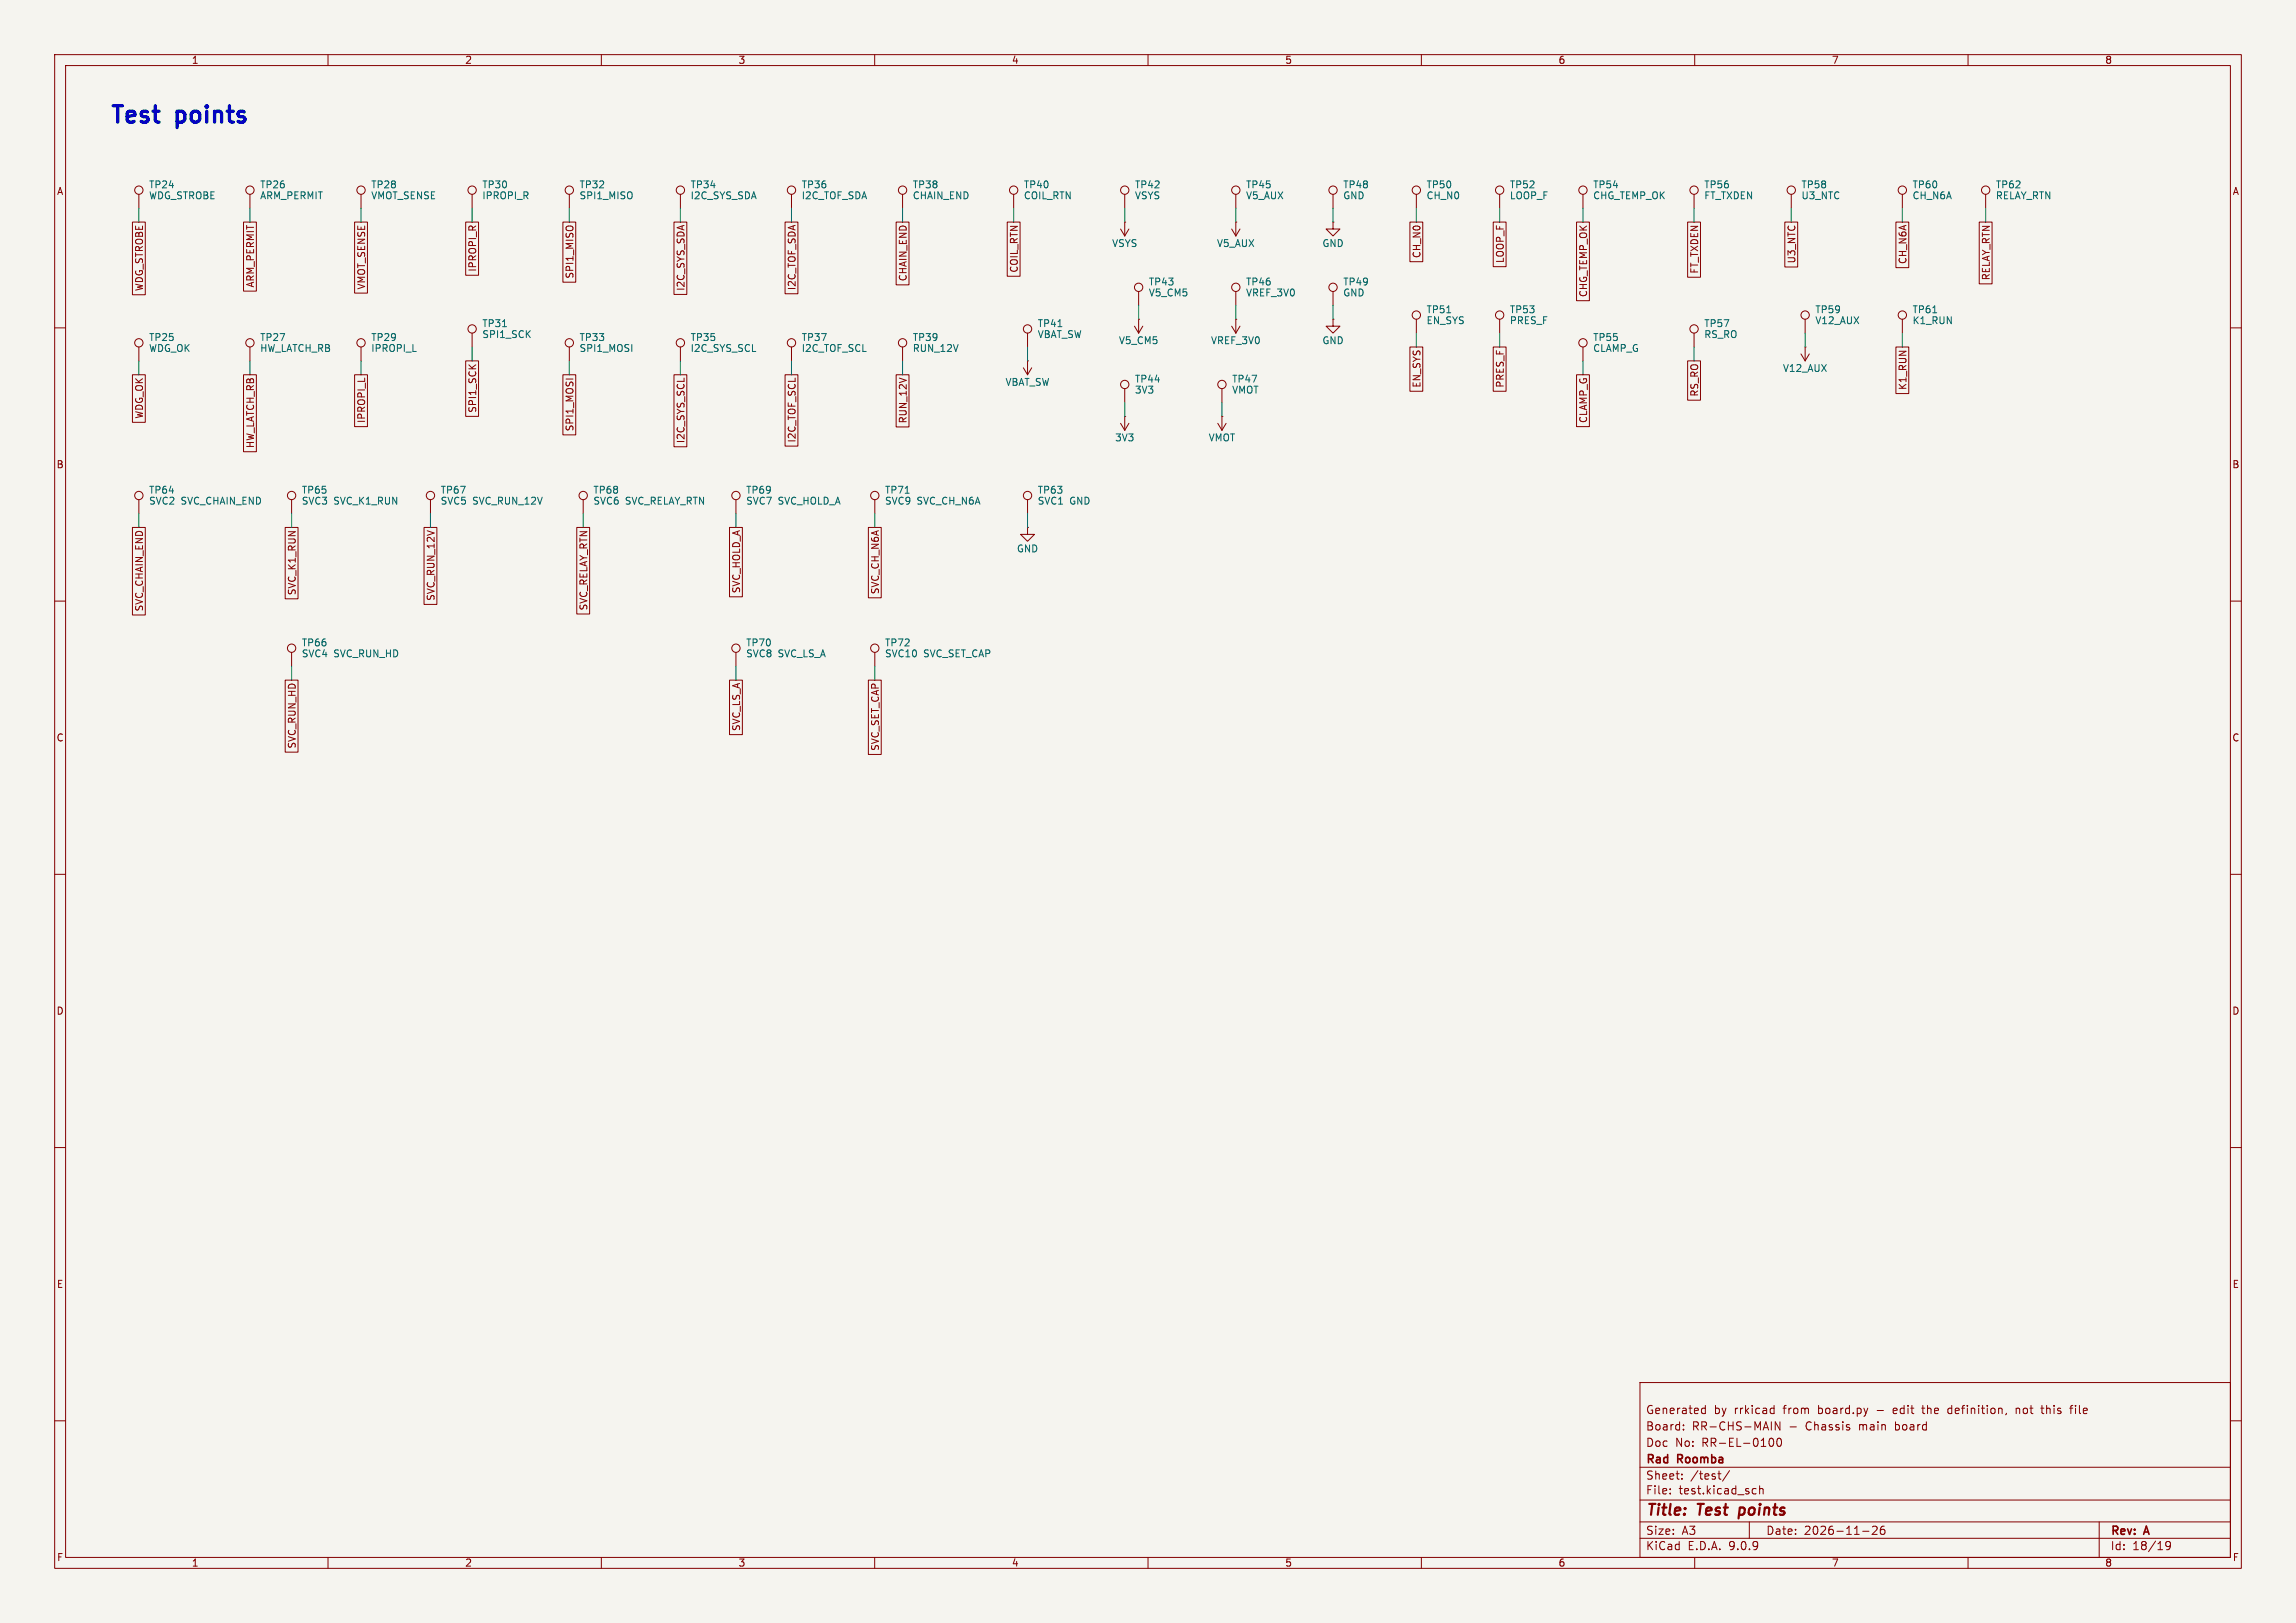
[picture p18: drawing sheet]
<svg xmlns="http://www.w3.org/2000/svg" width="420mm" height="297mm" viewBox="0 0 420 297" stroke-linecap="round" stroke-linejoin="round" font-family="sans-serif">
<defs><g id="words">
<g font-size="4.2" fill="#0000c2">
<text x="20" y="22.8">Test</text>
<text x="32.5" y="22.8">points</text>
</g>
<g font-size="2.8" fill="#840000">
<text x="301" y="277.9">Title:</text>
<text x="310.6" y="277.9">Test</text>
<text x="319" y="277.9">points</text>
</g>
<g font-size="2.1" fill="#840000">
<text x="301" y="262">Board:</text>
<text x="301" y="259">Generated</text>
<text x="309.5" y="262">RR-CHS-MAIN</text>
<text x="313.5" y="259">by</text>
<text x="317.3" y="259">rrkicad</text>
<text x="326.4" y="259">from</text>
<text x="327.3" y="262">-</text>
<text x="330.5" y="262">Chassis</text>
<text x="332.8" y="259">board.py</text>
<text x="340.3" y="262">main</text>
<text x="346.9" y="259">edit</text>
<text x="347.1" y="262">board</text>
<text x="352.4" y="259">the</text>
<text x="357.2" y="259">definition,</text>
<text x="369.8" y="259">not</text>
<text x="374.6" y="259">this</text>
<text x="380.1" y="259">file</text>
<text x="301" y="268.2">Rad</text>
<text x="301" y="265">Doc</text>
<text x="306.4" y="265">No:</text>
<text x="306.9" y="268.2">Roomba</text>
<text x="311.4" y="265">RR-EL-0100</text>
<text x="301" y="273.7">File:</text>
<text x="301" y="271">Sheet:</text>
<text x="307.1" y="273.7">test.kicad_sch</text>
<text x="309.2" y="271">/test/</text>
<text x="301" y="281.1">Size:</text>
<text x="307.6" y="281.1">A3</text>
<text x="323" y="281.1">Date:</text>
<text x="330" y="281.1">2026-11-26</text>
<text x="386" y="281.3">Rev:</text>
<text x="392.4" y="281.3">A</text>
<text x="301" y="283.9">KiCad</text>
<text x="308.7" y="283.9">E.D.A.</text>
<text x="316.3" y="283.9">9.0.9</text>
<text x="386" y="283.9">Id:</text>
<text x="390.1" y="283.9">18/19</text>
</g>
<g font-size="1.8" fill="#840000">
<text x="35" y="11.9">1</text>
<text x="85" y="11.9">2</text>
<text x="135" y="11.9">3</text>
<text x="185" y="11.9">4</text>
<text x="235" y="11.9">5</text>
<text x="285" y="11.9">6</text>
<text x="335" y="11.9">7</text>
<text x="385" y="11.9">8</text>
<text x="10.3" y="35.9">A</text>
<text x="408.3" y="35.9">A</text>
<text x="260" y="47.3" transform="rotate(-90 260 47.3)">CH_N0</text>
<text x="26.4" y="53.4" transform="rotate(-90 26.4 53.4)">WDG_STROBE</text>
<text x="46.7" y="52.7" transform="rotate(-90 46.7 52.7)">ARM_PERMIT</text>
<text x="67" y="53.1" transform="rotate(-90 67 53.1)">VMOT_SENSE</text>
<text x="87.3" y="49.8" transform="rotate(-90 87.3 49.8)">IPROPI_R</text>
<text x="105.1" y="51.1" transform="rotate(-90 105.1 51.1)">SPI1_MISO</text>
<text x="125.4" y="53.3" transform="rotate(-90 125.4 53.3)">I2C_SYS_SDA</text>
<text x="145.7" y="53.2" transform="rotate(-90 145.7 53.2)">I2C_TOF_SDA</text>
<text x="166.1" y="51.6" transform="rotate(-90 166.1 51.6)">CHAIN_END</text>
<text x="186.4" y="50" transform="rotate(-90 186.4 50)">COIL_RTN</text>
<text x="275.3" y="48.2" transform="rotate(-90 275.3 48.2)">LOOP_F</text>
<text x="310.8" y="50.2" transform="rotate(-90 310.8 50.2)">FT_TXDEN</text>
<text x="328.6" y="48.3" transform="rotate(-90 328.6 48.3)">U3_NTC</text>
<text x="348.9" y="48.4" transform="rotate(-90 348.9 48.4)">CH_N6A</text>
<text x="364.2" y="51.4" transform="rotate(-90 364.2 51.4)">RELAY_RTN</text>
<text x="290.5" y="54.5" transform="rotate(-90 290.5 54.5)">CHG_TEMP_OK</text>
<text x="260" y="71" transform="rotate(-90 260 71)">EN_SYS</text>
<text x="275.3" y="71" transform="rotate(-90 275.3 71)">PRES_F</text>
<text x="348.9" y="71.5" transform="rotate(-90 348.9 71.5)">K1_RUN</text>
<text x="26.4" y="76.7" transform="rotate(-90 26.4 76.7)">WDG_OK</text>
<text x="67" y="77.5" transform="rotate(-90 67 77.5)">IPROPI_L</text>
<text x="87.3" y="75.6" transform="rotate(-90 87.3 75.6)">SPI1_SCK</text>
<text x="166.1" y="77.6" transform="rotate(-90 166.1 77.6)">RUN_12V</text>
<text x="290.5" y="77.5" transform="rotate(-90 290.5 77.5)">CLAMP_G</text>
<text x="310.8" y="72.7" transform="rotate(-90 310.8 72.7)">RS_RO</text>
<text x="46.7" y="82.1" transform="rotate(-90 46.7 82.1)">HW_LATCH_RB</text>
<text x="105.1" y="79" transform="rotate(-90 105.1 79)">SPI1_MOSI</text>
<text x="125.4" y="81.2" transform="rotate(-90 125.4 81.2)">I2C_SYS_SCL</text>
<text x="145.7" y="81.1" transform="rotate(-90 145.7 81.1)">I2C_TOF_SCL</text>
<text x="10.3" y="85.9">B</text>
<text x="408.2" y="85.9">B</text>
<text x="26.4" y="112" transform="rotate(-90 26.4 112)">SVC_CHAIN_END</text>
<text x="54.3" y="109" transform="rotate(-90 54.3 109)">SVC_K1_RUN</text>
<text x="79.7" y="110" transform="rotate(-90 79.7 110)">SVC_RUN_12V</text>
<text x="107.6" y="111.8" transform="rotate(-90 107.6 111.8)">SVC_RELAY_RTN</text>
<text x="135.6" y="108.7" transform="rotate(-90 135.6 108.7)">SVC_HOLD_A</text>
<text x="161" y="108.8" transform="rotate(-90 161 108.8)">SVC_CH_N6A</text>
<text x="10.3" y="135.9">C</text>
<text x="54.3" y="137.1" transform="rotate(-90 54.3 137.1)">SVC_RUN_HD</text>
<text x="135.6" y="133.9" transform="rotate(-90 135.6 133.9)">SVC_LS_A</text>
<text x="161" y="137.5" transform="rotate(-90 161 137.5)">SVC_SET_CAP</text>
<text x="408.2" y="135.9">C</text>
<text x="10.3" y="185.9">D</text>
<text x="408.2" y="185.9">D</text>
<text x="10.3" y="235.9">E</text>
<text x="408.3" y="235.9">E</text>
<text x="10.3" y="285.9">F</text>
<text x="35" y="286.9">1</text>
<text x="85" y="286.9">2</text>
<text x="135" y="286.9">3</text>
<text x="185" y="286.9">4</text>
<text x="235" y="286.9">5</text>
<text x="285" y="286.9">6</text>
<text x="335" y="286.9">7</text>
<text x="385" y="286.9">8</text>
<text x="408.3" y="285.9">F</text>
</g>
<g font-size="1.8" fill="#006464">
<text x="27.2" y="34.7">TP24</text>
<text x="47.5" y="34.7">TP26</text>
<text x="67.8" y="34.7">TP28</text>
<text x="88.1" y="34.7">TP30</text>
<text x="105.9" y="34.7">TP32</text>
<text x="126.2" y="34.7">TP34</text>
<text x="146.6" y="34.7">TP36</text>
<text x="166.9" y="34.7">TP38</text>
<text x="187.2" y="34.7">TP40</text>
<text x="207.5" y="34.7">TP42</text>
<text x="227.8" y="34.7">TP45</text>
<text x="245.6" y="34.7">TP48</text>
<text x="260.9" y="34.7">TP50</text>
<text x="276.1" y="34.7">TP52</text>
<text x="291.3" y="34.7">TP54</text>
<text x="311.7" y="34.7">TP56</text>
<text x="329.4" y="34.7">TP58</text>
<text x="349.8" y="34.7">TP60</text>
<text x="365" y="34.7">TP62</text>
<text x="27.2" y="36.7">WDG_STROBE</text>
<text x="47.5" y="36.7">ARM_PERMIT</text>
<text x="67.8" y="36.7">VMOT_SENSE</text>
<text x="88.1" y="36.7">IPROPI_R</text>
<text x="105.9" y="36.7">SPI1_MISO</text>
<text x="126.2" y="36.7">I2C_SYS_SDA</text>
<text x="146.6" y="36.7">I2C_TOF_SDA</text>
<text x="166.9" y="36.7">CHAIN_END</text>
<text x="187.2" y="36.7">COIL_RTN</text>
<text x="207.5" y="36.7">VSYS</text>
<text x="227.8" y="36.7">V5_AUX</text>
<text x="245.6" y="36.7">GND</text>
<text x="260.9" y="36.7">CH_N0</text>
<text x="276.1" y="36.7">LOOP_F</text>
<text x="291.3" y="36.7">CHG_TEMP_OK</text>
<text x="311.7" y="36.7">FT_TXDEN</text>
<text x="329.4" y="36.7">U3_NTC</text>
<text x="349.8" y="36.7">CH_N6A</text>
<text x="365" y="36.7">RELAY_RTN</text>
<text x="203.3" y="45.4">VSYS</text>
<text x="222.5" y="45.4">V5_AUX</text>
<text x="241.8" y="45.4">GND</text>
<text x="210.1" y="52.4">TP43</text>
<text x="227.8" y="52.4">TP46</text>
<text x="245.6" y="52.4">TP49</text>
<text x="210.1" y="54.4">V5_CM5</text>
<text x="227.8" y="54.4">VREF_3V0</text>
<text x="245.6" y="54.4">GND</text>
<text x="260.9" y="59.5">EN_SYS</text>
<text x="260.9" y="57.5">TP51</text>
<text x="276.1" y="59.5">PRES_F</text>
<text x="276.1" y="57.5">TP53</text>
<text x="332" y="57.5">TP59</text>
<text x="332" y="59.5">V12_AUX</text>
<text x="349.8" y="59.5">K1_RUN</text>
<text x="349.8" y="57.5">TP61</text>
<text x="27.2" y="64.6">WDG_OK</text>
<text x="27.2" y="62.6">TP25</text>
<text x="47.5" y="64.6">HW_LATCH_RB</text>
<text x="47.5" y="62.6">TP27</text>
<text x="67.8" y="62.6">TP29</text>
<text x="67.8" y="64.6">IPROPI_L</text>
<text x="88.1" y="62.1">SPI1_SCK</text>
<text x="88.1" y="60.1">TP31</text>
<text x="105.9" y="62.6">TP33</text>
<text x="105.9" y="64.6">SPI1_MOSI</text>
<text x="126.2" y="64.6">I2C_SYS_SCL</text>
<text x="126.2" y="62.6">TP35</text>
<text x="146.6" y="62.6">TP37</text>
<text x="146.6" y="64.6">I2C_TOF_SCL</text>
<text x="166.9" y="62.6">TP39</text>
<text x="166.9" y="64.6">RUN_12V</text>
<text x="189.7" y="62.1">VBAT_SW</text>
<text x="189.7" y="60.1">TP41</text>
<text x="204.6" y="63.2">V5_CM5</text>
<text x="221.4" y="63.2">VREF_3V0</text>
<text x="241.8" y="63.2">GND</text>
<text x="291.3" y="64.6">CLAMP_G</text>
<text x="291.3" y="62.6">TP55</text>
<text x="311.7" y="60.1">TP57</text>
<text x="311.7" y="62.1">RS_RO</text>
<text x="183.8" y="70.8">VBAT_SW</text>
<text x="207.5" y="70.2">TP44</text>
<text x="225.3" y="70.2">TP47</text>
<text x="326" y="68.3">V12_AUX</text>
<text x="207.5" y="72.2">3V3</text>
<text x="225.3" y="72.2">VMOT</text>
<text x="203.9" y="81">3V3</text>
<text x="221" y="81">VMOT</text>
<text x="27.2" y="90.5">TP64</text>
<text x="27.2" y="92.5">SVC2</text>
<text x="33.1" y="92.5">SVC_CHAIN_END</text>
<text x="55.1" y="90.5">TP65</text>
<text x="55.1" y="92.5">SVC3</text>
<text x="61.1" y="92.5">SVC_K1_RUN</text>
<text x="80.5" y="92.5">SVC5</text>
<text x="80.5" y="90.5">TP67</text>
<text x="86.5" y="92.5">SVC_RUN_12V</text>
<text x="108.5" y="92.5">SVC6</text>
<text x="108.5" y="90.5">TP68</text>
<text x="114.4" y="92.5">SVC_RELAY_RTN</text>
<text x="136.4" y="90.5">TP69</text>
<text x="136.4" y="92.5">SVC7</text>
<text x="142.3" y="92.5">SVC_HOLD_A</text>
<text x="161.8" y="90.5">TP71</text>
<text x="161.8" y="92.5">SVC9</text>
<text x="167.7" y="92.5">SVC_CH_N6A</text>
<text x="189.7" y="92.5">SVC1</text>
<text x="189.7" y="90.5">TP63</text>
<text x="195.7" y="92.5">GND</text>
<text x="185.9" y="101.3">GND</text>
<text x="55.1" y="118.5">TP66</text>
<text x="136.4" y="118.5">TP70</text>
<text x="161.8" y="118.5">TP72</text>
<text x="55.1" y="120.5">SVC4</text>
<text x="61.1" y="120.5">SVC_RUN_HD</text>
<text x="136.4" y="120.5">SVC8</text>
<text x="142.3" y="120.5">SVC_LS_A</text>
<text x="161.8" y="120.5">SVC10</text>
<text x="168.9" y="120.5">SVC_SET_CAP</text>
</g>
</g></defs>
<path d="M0 0h420v297h-420z" fill="#f5f4ef" stroke="#f5f4ef" stroke-width=".18"/>
<g fill="none" stroke="#840000" stroke-width=".18">
<path d="M10 10h400v277h-400zM12 12h396v273h-396zM60 10v2M110 10v2M160 10v2M210 10v2M260 10v2M310 10v2M360 10v2M25.4 35.6v2.5M45.7 35.6v2.5M66 35.6v2.5"/>
<path d="M86.4 35.6v2.5M104.1 35.6v2.5M124.5 35.6v2.5M144.8 35.6v2.5M165.1 35.6v2.5M185.4 35.6v2.5M205.7 35.6v2.5M226.1 35.6v2.5M243.8 35.6v2.5M259.1 35.6v2.5M274.3 35.6v2.5M289.6 35.6v2.5"/>
<path d="M309.9 35.6v2.5M327.7 35.6v2.5M348 35.6v2.5M363.2 35.6v2.5M24.2 40.6h2.4v13.3h-2.4zM44.5 40.6h2.4v12.7h-2.4zM64.9 40.6h2.3v13h-2.3zM85.2 40.6h2.3v9.8h-2.3zM103 40.6h2.3v11h-2.3zM123.3 40.6h2.3v13.3h-2.3zM143.6 40.6h2.4v13.2h-2.4zM163.9 40.6h2.4v11.5h-2.4z"/>
<path d="M184.2 40.6h2.4v10h-2.4zM205 41.9l.7 1.3M205.7 40.6h.1M205.7 40.6v2.6M206.5 41.9l-.8 1.3M207.5 59.7l.8 1.3M208.3 58.4h.1M208.3 53.3v2.6M208.3 58.4v2.6M209 59.7l-.7 1.3M225.3 41.9l.8 1.3M225.3 59.7l.8 1.3"/>
<path d="M226.1 40.6h.1M226.1 58.4h.1M226.1 40.6v2.6M226.1 53.3v2.6M226.1 58.4v2.6M226.8 41.9l-.7 1.3M226.8 59.7l-.7 1.3M243.8 40.6v1.3h1.3l-1.3 1.3-1.2-1.3h1.2M243.8 40.6h.1M243.8 58.4v1.3h1.3l-1.3 1.3-1.2-1.3h1.2M243.8 58.4h.1M243.8 53.3v2.6"/>
<path d="M257.9 40.6h2.4v7.3h-2.4zM259.1 58.4v2.6M273.1 40.6h2.4v8.2h-2.4zM274.3 58.4v2.6M288.4 40.6h2.3v14.4h-2.3zM308.7 40.6h2.4v10.1h-2.4zM326.5 40.6h2.3v8.3h-2.3zM330.2 58.4v2.6M346.8 40.6h2.4v8.4h-2.4zM348 58.4v2.6M362 40.6h2.4v11.3h-2.4zM10 60h2"/>
<path d="M24.2 68.6h2.4v8.7h-2.4zM25.4 63.5v2.5M44.5 68.6h2.4v14.1h-2.4zM45.7 63.5v2.5M64.9 68.6h2.3v9.5h-2.3zM66 63.5v2.5M85.2 66h2.3v10.2h-2.3zM86.4 61v2.5M103 68.6h2.3v11h-2.3zM104.1 63.5v2.5M123.3 68.6h2.3v13.2h-2.3zM124.5 63.5v2.5"/>
<path d="M143.6 68.6h2.4v13h-2.4zM144.8 63.5v2.5M163.9 68.6h2.4v9.5h-2.4zM165.1 63.5v2.5M187.2 67.3l.8 1.3M188 66h.1M188 61v2.5M188 66v2.6M188.7 67.3l-.7 1.3M205 77.5l.7 1.2M205.7 76.2h.1M205.7 71.1v2.6"/>
<path d="M205.7 76.2v2.5M206.5 77.5l-.8 1.2M222.8 77.5l.7 1.2M223.5 76.2h.1M223.5 71.1v2.6M223.5 76.2v2.5M224.3 77.5l-.8 1.2M257.9 63.5h2.4v8.1h-2.4zM273.1 63.5h2.4v8.1h-2.4zM288.4 68.6h2.3v9.5h-2.3zM289.6 63.5v2.5M308.7 66h2.4v7.2h-2.4z"/>
<path d="M309.9 61v2.5M329.4 64.8l.8 1.2M330.2 63.5h.1M330.2 63.5v2.5M331 64.8l-.8 1.2M346.8 63.5h2.4v8.5h-2.4zM408 60h2M24.2 96.5h2.4v16h-2.4zM25.4 91.4v2.6M52.2 96.5h2.3v13.1h-2.3zM53.3 91.4v2.6M77.6 96.5h2.3v14.1h-2.3z"/>
<path d="M78.7 91.4v2.6M105.5 96.5h2.4v15.9h-2.4zM106.7 91.4v2.6M133.4 96.5h2.4v12.7h-2.4zM134.6 91.4v2.6M158.8 96.5h2.4v12.9h-2.4zM160 91.4v2.6M188 96.5v1.3h1.2l-1.2 1.3-1.3-1.3h1.3M188 96.5h.1M188 91.4v2.6M10 110h2M53.3 119.4v2.5"/>
<path d="M134.6 119.4v2.5M160 119.4v2.5M408 110h2M52.2 124.5h2.3v13.1h-2.3zM133.4 124.5h2.4v9.9h-2.4zM158.8 124.5h2.4v13.6h-2.4zM10 160h2M408 160h2M10 210h2M408 210h2M300 253h108v32h-108zM311.4 258.6h.5"/>
<path d="M311.4 257.8h.5M311.9 257.2v1.5M324.1 257.7l.4 .1M324.5 258.6l-.4 .1M324.5 257.2v1.5M343.4 258.1h1.1M351.5 257.7h.6M356.6 257.7l-.3 .3v.4l.3 .3M367 258.6l-.1 .3M368.8 257.7v1M369.2 257.7l-.4 .1M373.3 257.7h.6"/>
<path d="M373.5 257.2v1.3l.4 .2M378.6 257.7h.6M379.2 257.2l-.4 .2v1.3M10 260h2M300 278.5h108M300 274.5h108M300 268.5h108M305.5 273.2v.2M305.5 272.5v.1M307.7 270.5v.2M307.7 269.8v.1M307.9 261.5v.2"/>
<path d="M307.9 260.8v.1M314.2 269.7h.6M314.4 270.5l.4 .2M316.4 269.1l-1.3 1.9M320 278.5v3M320.8 272.4l.4 .1M321.2 273.3l-.4 .1M321.9 272.5l.2-.1 .3 .1 .1 .9M321.9 271.9v1.5M323.6 263.8l.1-.5 .2-.1a.8 .8 0 0 1 .6 .7 .8 .8 0 0 1-.6 .8l-.2-.2-.1-.4M325.2 263.3l.2-.1a.8 .8 0 0 1 .5 .7 .8 .8 0 0 1-.5 .8l-.2-.2-.2-.4zM325.6 260.2v1.5l-.9-1.5v1.5"/>
<path d="M342.5 279.4l.6-.1 .2 .1 .1 .3-1 1.1h1M344.7 279.3a.59 .59 0 0 0-.8 .6v.6l.2 .2 .4 .1 .2-.2 .1-.5-.1-.2h-.5l-.3 .2M384 278.5v6.5M408 260h2M60 285v2M110 285v2M160 285v2M210 285v2M260 285v2M300 281.5h108M310 285v2M340.7 280.2h1.2"/>
<path d="M360 285v2M397 282.7l-.3 .3h-.3l-.2-.3 .1-.5 .4-.1 .2 .1a.99 .99 0 0 1-.3 1.4h-.3"/>
<circle cx="25.4" cy="34.8" r=".76"/>
<circle cx="45.7" cy="34.8" r=".76"/>
<circle cx="66" cy="34.8" r=".76"/>
<circle cx="86.4" cy="34.8" r=".76"/>
<circle cx="104.1" cy="34.8" r=".76"/>
<circle cx="124.5" cy="34.8" r=".76"/>
<circle cx="144.8" cy="34.8" r=".76"/>
<circle cx="165.1" cy="34.8" r=".76"/>
<circle cx="185.4" cy="34.8" r=".76"/>
<circle cx="205.7" cy="34.8" r=".76"/>
<circle cx="226.1" cy="34.8" r=".76"/>
<circle cx="243.8" cy="34.8" r=".76"/>
<circle cx="259.1" cy="34.8" r=".76"/>
<circle cx="274.3" cy="34.8" r=".76"/>
<circle cx="289.6" cy="34.8" r=".76"/>
<circle cx="309.9" cy="34.8" r=".76"/>
<circle cx="327.7" cy="34.8" r=".76"/>
<circle cx="348" cy="34.8" r=".76"/>
<circle cx="363.2" cy="34.8" r=".76"/>
<circle cx="208.3" cy="52.6" r=".76"/>
<circle cx="226.1" cy="52.6" r=".76"/>
<circle cx="243.8" cy="52.6" r=".76"/>
<circle cx="259.1" cy="57.7" r=".76"/>
<circle cx="274.3" cy="57.7" r=".76"/>
<circle cx="330.2" cy="57.7" r=".76"/>
<circle cx="348" cy="57.7" r=".76"/>
<circle cx="25.4" cy="62.7" r=".76"/>
<circle cx="45.7" cy="62.7" r=".76"/>
<circle cx="66" cy="62.7" r=".76"/>
<circle cx="86.4" cy="60.2" r=".76"/>
<circle cx="104.1" cy="62.7" r=".76"/>
<circle cx="124.5" cy="62.7" r=".76"/>
<circle cx="144.8" cy="62.7" r=".76"/>
<circle cx="165.1" cy="62.7" r=".76"/>
<circle cx="188" cy="60.2" r=".76"/>
<circle cx="205.7" cy="70.4" r=".76"/>
<circle cx="223.5" cy="70.4" r=".76"/>
<circle cx="289.6" cy="62.7" r=".76"/>
<circle cx="309.9" cy="60.2" r=".76"/>
<circle cx="25.4" cy="90.7" r=".76"/>
<circle cx="53.3" cy="90.7" r=".76"/>
<circle cx="78.7" cy="90.7" r=".76"/>
<circle cx="106.7" cy="90.7" r=".76"/>
<circle cx="134.6" cy="90.7" r=".76"/>
<circle cx="160" cy="90.7" r=".76"/>
<circle cx="188" cy="90.7" r=".76"/>
<circle cx="53.3" cy="118.6" r=".76"/>
<circle cx="134.6" cy="118.6" r=".76"/>
<circle cx="160" cy="118.6" r=".76"/>
</g>
<path d="M318.3 275.9l-.3 2" fill="none" stroke="#840000" stroke-width=".4"/>
<path d="M91.9 59.8h.7M193.5 59.8h.7M264.6 57.2h.8M353.5 57.2h.8M165.6 90.3h.7" fill="none" stroke="#006464" stroke-width=".18"/>
<g fill="none" stroke="#009600" stroke-width=".18">
<path d="M25.4 38.1v2.5M45.7 38.1v2.5M66 38.1v2.5M86.4 38.1v2.5M104.1 38.1v2.5M124.5 38.1v2.5M144.8 38.1v2.5M165.1 38.1v2.5M185.4 38.1v2.5M205.7 38.1v2.5M226.1 38.1v2.5M243.8 38.1v2.5"/>
<path d="M259.1 38.1v2.5M274.3 38.1v2.5M289.6 38.1v2.5M309.9 38.1v2.5M327.7 38.1v2.5M348 38.1v2.5M363.2 38.1v2.5M208.3 55.9v2.5M226.1 55.9v2.5M243.8 55.9v2.5M25.4 66v2.6M45.7 66v2.6"/>
<path d="M66 66v2.6M86.4 63.5v2.5M104.1 66v2.6M124.5 66v2.6M144.8 66v2.6M165.1 66v2.6M188 63.5v2.5M205.7 73.7v2.5M223.5 73.7v2.5M259.1 61v2.5M274.3 61v2.5M289.6 66v2.6"/>
<path d="M309.9 63.5v2.5M330.2 61v2.5M348 61v2.5M25.4 94v2.5M53.3 94v2.5M78.7 94v2.5M106.7 94v2.5M134.6 94v2.5M160 94v2.5M188 94v2.5M53.3 121.9v2.6M134.6 121.9v2.6"/>
<path d="M160 121.9v2.6"/>
</g>
<use href="#words"/>
</svg>
